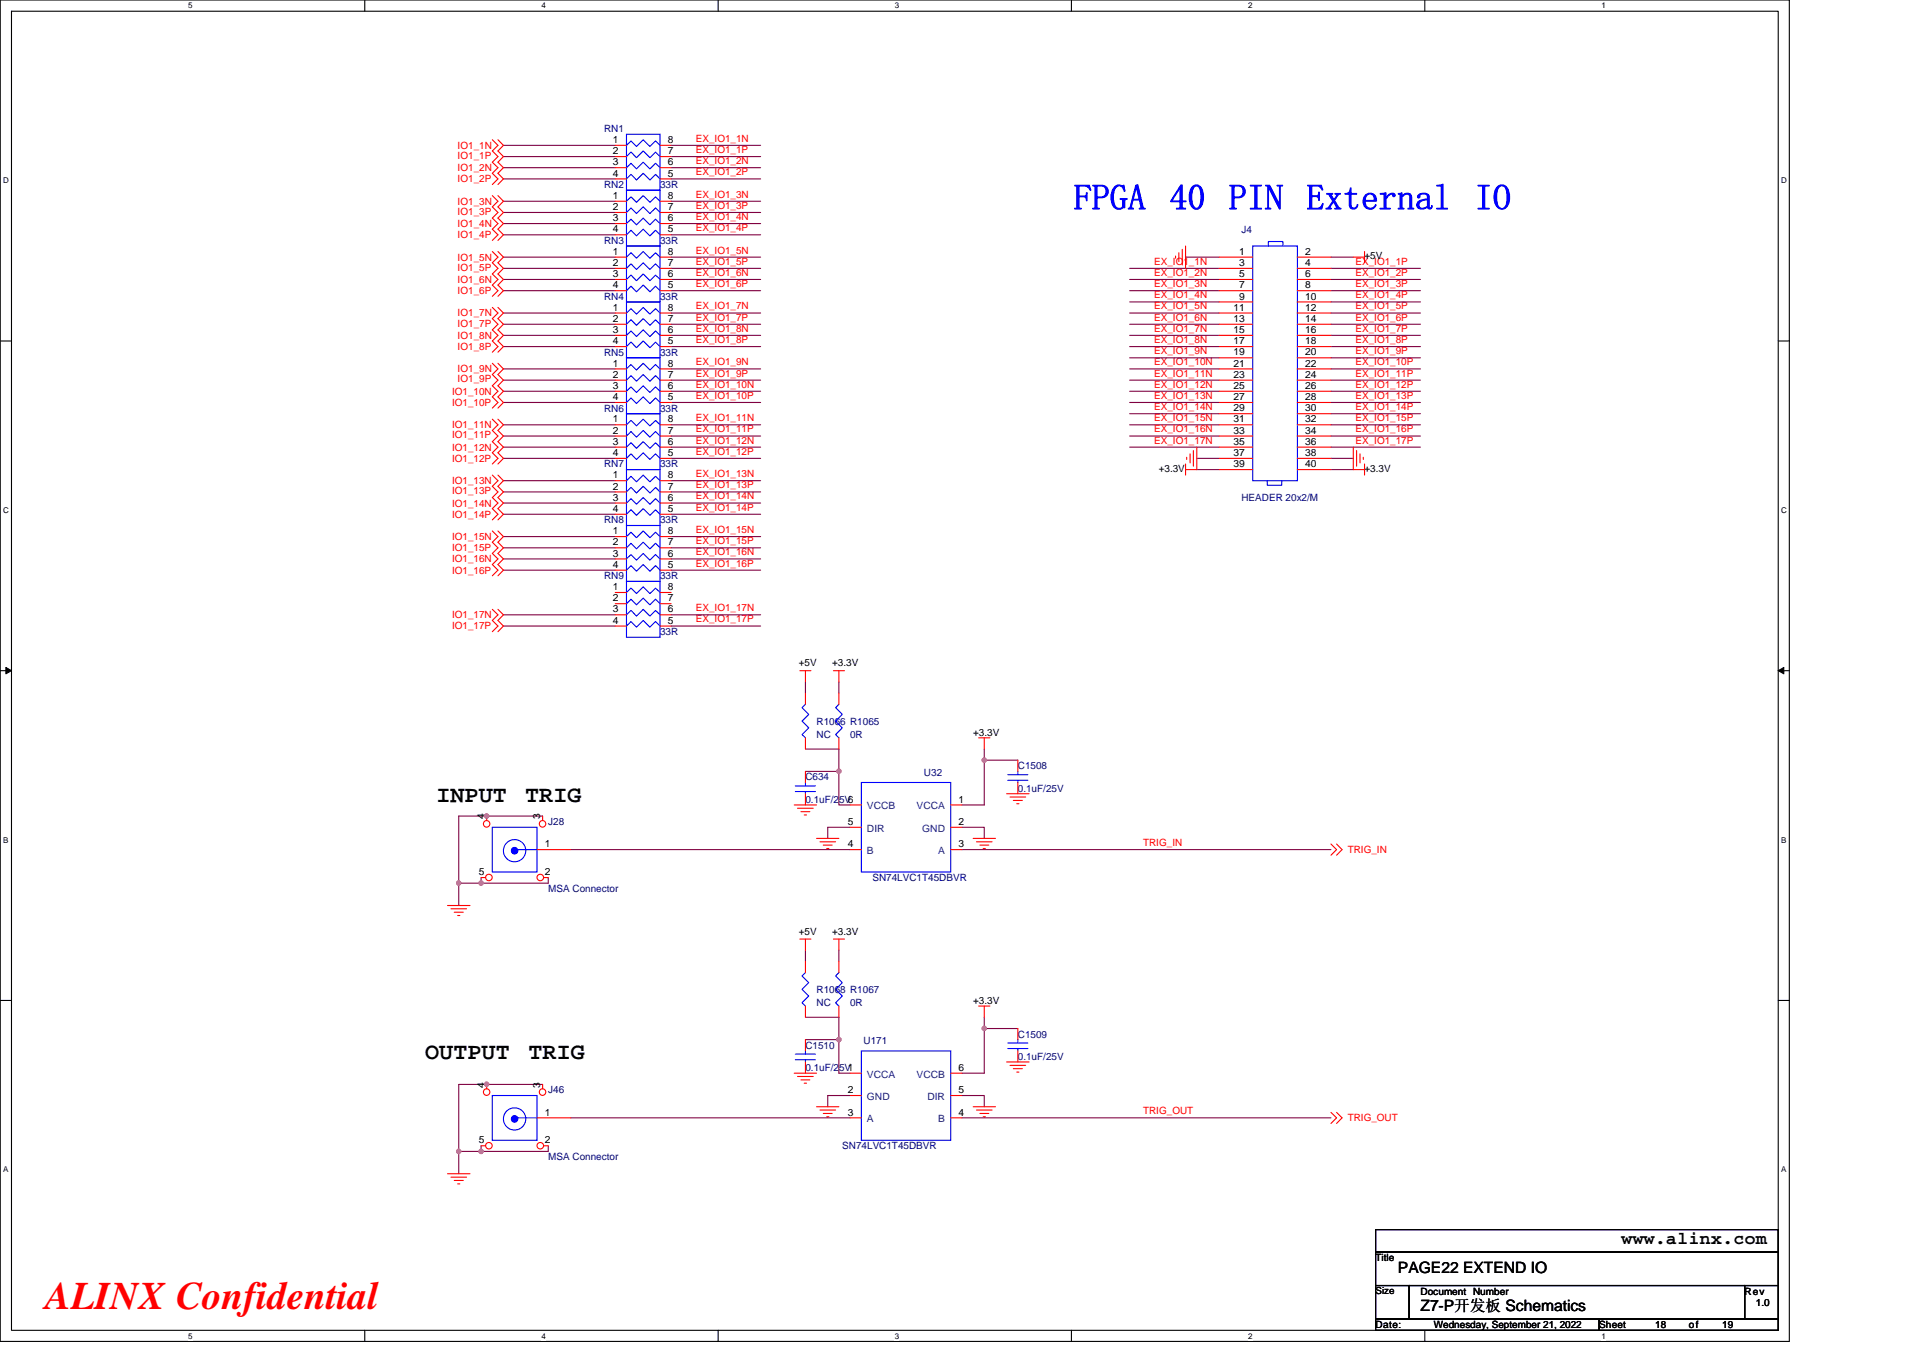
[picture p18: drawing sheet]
<svg xmlns="http://www.w3.org/2000/svg" width="297mm" height="210mm" viewBox="0 0 297 210" stroke-linecap="round" stroke-linejoin="round" font-family="sans-serif">
<defs><g id="words">
<text font-size="6" fill="#f00" x="7" y="202.3">ALINX Confidential</text>
<text font-size="5.5" fill="#00f" x="165.9" y="32.4">FPGA 40 PIN External IO</text>
<g font-size="3.6">
<text x="67.4" y="123.9">INPUT</text>
<text x="81.1" y="123.9">TRIG</text>
<text x="65.7" y="163.7">OUTPUT</text>
<text x="81.6" y="163.7">TRIG</text>
</g>
<text font-size="2.8" x="250.5" y="192.3">www.alinx.com</text>
<g font-size="2.4">
<text x="215.9" y="196.7">PAGE22 EXTEND IO</text>
<text x="219.4" y="202.5">Z7-P开发板 Schematics</text>
</g>
<g font-size="1.5" fill="#f00">
<text x="70.7" y="23">IO1_1N</text>
<text x="107.5" y="23.6">EX_IO1_1P</text>
<text x="107.5" y="21.9">EX_IO1_1N</text>
<text x="70.7" y="26.5">IO1_2N</text>
<text x="70.7" y="28.2">IO1_2P</text>
<text x="70.7" y="24.6">IO1_1P</text>
<text x="107.5" y="27.1">EX_IO1_2P</text>
<text x="107.5" y="25.4">EX_IO1_2N</text>
<text x="70.7" y="35.1">IO1_4N</text>
<text x="70.7" y="31.6">IO1_3N</text>
<text x="70.7" y="33.2">IO1_3P</text>
<text x="107.5" y="35.7">EX_IO1_4P</text>
<text x="107.5" y="34">EX_IO1_4N</text>
<text x="107.5" y="30.5">EX_IO1_3N</text>
<text x="107.5" y="32.3">EX_IO1_3P</text>
<text x="70.7" y="36.8">IO1_4P</text>
<text x="70.7" y="41.8">IO1_5P</text>
<text x="70.7" y="40.3">IO1_5N</text>
<text x="107.5" y="40.9">EX_IO1_5P</text>
<text x="107.5" y="39.2">EX_IO1_5N</text>
<text x="178.3" y="40.9">EX_IO1_1N</text>
<text x="209.4" y="40.9">EX_IO1_1P</text>
<text x="70.7" y="45.4">IO1_6P</text>
<text x="70.7" y="43.7">IO1_6N</text>
<text x="107.5" y="44.4">EX_IO1_6P</text>
<text x="107.5" y="42.6">EX_IO1_6N</text>
<text x="107.5" y="47.8">EX_IO1_7N</text>
<text x="178.3" y="42.6">EX_IO1_2N</text>
<text x="178.3" y="46.1">EX_IO1_4N</text>
<text x="178.3" y="44.4">EX_IO1_3N</text>
<text x="178.3" y="47.8">EX_IO1_5N</text>
<text x="209.4" y="47.8">EX_IO1_5P</text>
<text x="209.4" y="46.1">EX_IO1_4P</text>
<text x="209.4" y="44.4">EX_IO1_3P</text>
<text x="209.4" y="42.6">EX_IO1_2P</text>
<text x="70.7" y="52.4">IO1_8N</text>
<text x="70.7" y="48.9">IO1_7N</text>
<text x="70.7" y="50.5">IO1_7P</text>
<text x="107.5" y="53">EX_IO1_8P</text>
<text x="107.5" y="51.3">EX_IO1_8N</text>
<text x="107.5" y="49.6">EX_IO1_7P</text>
<text x="178.3" y="51.3">EX_IO1_7N</text>
<text x="178.3" y="49.6">EX_IO1_6N</text>
<text x="178.3" y="53">EX_IO1_8N</text>
<text x="209.4" y="53">EX_IO1_8P</text>
<text x="209.4" y="51.3">EX_IO1_7P</text>
<text x="209.4" y="49.6">EX_IO1_6P</text>
<text x="70.7" y="54.1">IO1_8P</text>
<text x="70.7" y="57.5">IO1_9N</text>
<text x="70.7" y="59.1">IO1_9P</text>
<text x="107.5" y="59.9">EX_IO1_10N</text>
<text x="107.5" y="58.2">EX_IO1_9P</text>
<text x="107.5" y="56.5">EX_IO1_9N</text>
<text x="178.3" y="56.5">EX_IO1_10N</text>
<text x="178.3" y="54.7">EX_IO1_9N</text>
<text x="178.3" y="59.9">EX_IO1_12N</text>
<text x="178.3" y="58.2">EX_IO1_11N</text>
<text x="209.4" y="58.2">EX_IO1_11P</text>
<text x="209.4" y="56.5">EX_IO1_10P</text>
<text x="209.4" y="54.7">EX_IO1_9P</text>
<text x="209.4" y="59.9">EX_IO1_12P</text>
<text x="69.8" y="62.7">IO1_10P</text>
<text x="69.8" y="61">IO1_10N</text>
<text x="107.5" y="61.6">EX_IO1_10P</text>
<text x="107.5" y="65.1">EX_IO1_11N</text>
<text x="178.3" y="65.1">EX_IO1_15N</text>
<text x="178.3" y="63.4">EX_IO1_14N</text>
<text x="178.3" y="61.6">EX_IO1_13N</text>
<text x="209.4" y="65.1">EX_IO1_15P</text>
<text x="209.4" y="63.4">EX_IO1_14P</text>
<text x="209.4" y="61.6">EX_IO1_13P</text>
<text x="69.8" y="71.4">IO1_12P</text>
<text x="69.8" y="69.6">IO1_12N</text>
<text x="69.8" y="67.7">IO1_11P</text>
<text x="69.8" y="66.2">IO1_11N</text>
<text x="107.5" y="70.3">EX_IO1_12P</text>
<text x="107.5" y="68.5">EX_IO1_12N</text>
<text x="107.5" y="66.8">EX_IO1_11P</text>
<text x="178.3" y="68.5">EX_IO1_17N</text>
<text x="178.3" y="66.8">EX_IO1_16N</text>
<text x="209.4" y="66.8">EX_IO1_16P</text>
<text x="209.4" y="68.5">EX_IO1_17P</text>
<text x="69.8" y="76.4">IO1_13P</text>
<text x="69.8" y="74.8">IO1_13N</text>
<text x="107.5" y="77.2">EX_IO1_14N</text>
<text x="107.5" y="75.5">EX_IO1_13P</text>
<text x="107.5" y="73.7">EX_IO1_13N</text>
<text x="69.8" y="80">IO1_14P</text>
<text x="69.8" y="78.3">IO1_14N</text>
<text x="69.8" y="83.4">IO1_15N</text>
<text x="107.5" y="78.9">EX_IO1_14P</text>
<text x="107.5" y="82.4">EX_IO1_15N</text>
<text x="69.8" y="88.6">IO1_16P</text>
<text x="69.8" y="86.9">IO1_16N</text>
<text x="69.8" y="85.2">IO1_15P</text>
<text x="107.5" y="87.5">EX_IO1_16P</text>
<text x="107.5" y="85.8">EX_IO1_16N</text>
<text x="107.5" y="84.1">EX_IO1_15P</text>
<text x="69.8" y="95.5">IO1_17N</text>
<text x="107.5" y="94.4">EX_IO1_17N</text>
<text x="69.8" y="97.3">IO1_17P</text>
<text x="107.5" y="96.2">EX_IO1_17P</text>
<text x="176.6" y="130.7">TRIG_IN</text>
<text x="208.2" y="131.8">TRIG_IN</text>
<text x="176.6" y="172.2">TRIG_OUT</text>
<text x="208.2" y="173.3">TRIG_OUT</text>
</g>
<g font-size="1.5" fill="#000080">
<text x="93.3" y="20.4">RN1</text>
<text x="93.3" y="29">RN2</text>
<text x="102" y="29">33R</text>
<text x="191.8" y="35.9">J4</text>
<text x="93.3" y="37.7">RN3</text>
<text x="102" y="37.7">33R</text>
<text x="93.3" y="46.3">RN4</text>
<text x="102" y="46.3">33R</text>
<text x="93.3" y="54.9">RN5</text>
<text x="102" y="54.9">33R</text>
<text x="93.3" y="63.6">RN6</text>
<text x="102" y="63.6">33R</text>
<text x="93.3" y="72.2">RN7</text>
<text x="102" y="72.2">33R</text>
<text x="191.8" y="77.4">HEADER 20x2/M</text>
<text x="93.3" y="80.9">RN8</text>
<text x="102" y="80.9">33R</text>
<text x="93.3" y="89.5">RN9</text>
<text x="102" y="89.5">33R</text>
<text x="102" y="98.1">33R</text>
<text x="126.1" y="112">R1066 R1065</text>
<text x="126.1" y="114">NC</text>
<text x="131.3" y="114">0R</text>
<text x="142.7" y="119.9">U32</text>
<text x="157.2" y="118.9">C1508</text>
<text x="124.4" y="120.6">C634</text>
<text x="124.4" y="124">0.1uF/25V6</text>
<text x="157.2" y="122.3">0.1uF/25V</text>
<text x="84.7" y="127.5">J28</text>
<text x="84.7" y="137.9">MSA Connector</text>
<text x="134.8" y="136.1">SN74LVC1T45DBVR</text>
<text x="126.1" y="153.4">R1068 R1067</text>
<text x="126.1" y="155.5">NC</text>
<text x="131.3" y="155.5">0R</text>
<text x="133.4" y="161.4">U171</text>
<text x="157.2" y="160.3">C1509</text>
<text x="124.4" y="162">C1510</text>
<text x="124.4" y="165.5">0.1uF/25V1</text>
<text x="157.2" y="163.8">0.1uF/25V</text>
<text x="84.7" y="169">J46</text>
<text x="84.7" y="179.3">MSA Connector</text>
<text x="130.1" y="177.6">SN74LVC1T45DBVR</text>
</g>
<g font-size="1.5">
<text x="94.7" y="22.1">1</text>
<text x="94.7" y="23.8">2</text>
<text x="103.2" y="23.8">7</text>
<text x="103.2" y="22.1">8</text>
<text x="94.7" y="25.5">3</text>
<text x="94.7" y="27.3">4</text>
<text x="103.2" y="27.3">5</text>
<text x="103.2" y="25.5">6</text>
<text x="94.7" y="30.7">1</text>
<text x="94.7" y="32.5">2</text>
<text x="94.7" y="34.2">3</text>
<text x="94.7" y="35.9">4</text>
<text x="103.2" y="35.9">5</text>
<text x="103.2" y="34.2">6</text>
<text x="103.2" y="32.5">7</text>
<text x="103.2" y="30.7">8</text>
<text x="94.7" y="39.4">1</text>
<text x="94.7" y="41.1">2</text>
<text x="103.2" y="41.1">7</text>
<text x="103.2" y="39.4">8</text>
<text x="191.4" y="39.4">1</text>
<text x="191.4" y="41.1">3</text>
<text x="201.6" y="39.4">2</text>
<text x="201.6" y="41.1">4</text>
<text x="210.8" y="40.1">+5V</text>
<text x="94.7" y="42.8">3</text>
<text x="94.7" y="44.6">4</text>
<text x="103.2" y="44.6">5</text>
<text x="103.2" y="42.8">6</text>
<text x="191.4" y="42.8">5</text>
<text x="191.4" y="44.6">7</text>
<text x="191.4" y="46.3">9</text>
<text x="201.6" y="42.8">6</text>
<text x="201.6" y="44.6">8</text>
<text x="201.6" y="46.3">10</text>
<text x="94.7" y="48">1</text>
<text x="94.7" y="49.7">2</text>
<text x="94.7" y="51.5">3</text>
<text x="94.7" y="53.2">4</text>
<text x="103.2" y="53.2">5</text>
<text x="103.2" y="51.5">6</text>
<text x="103.2" y="49.7">7</text>
<text x="103.2" y="48">8</text>
<text x="190.5" y="48">11</text>
<text x="190.5" y="49.7">13</text>
<text x="190.5" y="51.5">15</text>
<text x="190.5" y="53.2">17</text>
<text x="201.6" y="48">12</text>
<text x="201.6" y="49.7">14</text>
<text x="201.6" y="51.5">16</text>
<text x="201.6" y="53.2">18</text>
<text x="94.7" y="56.6">1</text>
<text x="94.7" y="58.4">2</text>
<text x="103.2" y="58.4">7</text>
<text x="103.2" y="56.6">8</text>
<text x="190.5" y="54.9">19</text>
<text x="190.5" y="56.6">21</text>
<text x="190.5" y="58.4">23</text>
<text x="201.6" y="54.9">20</text>
<text x="201.6" y="56.6">22</text>
<text x="201.6" y="58.4">24</text>
<text x="94.7" y="60.1">3</text>
<text x="94.7" y="61.8">4</text>
<text x="94.7" y="65.3">1</text>
<text x="103.2" y="61.8">5</text>
<text x="103.2" y="60.1">6</text>
<text x="103.2" y="65.3">8</text>
<text x="190.5" y="60.1">25</text>
<text x="190.5" y="61.8">27</text>
<text x="190.5" y="63.6">29</text>
<text x="190.5" y="65.3">31</text>
<text x="201.6" y="60.1">26</text>
<text x="201.6" y="61.8">28</text>
<text x="201.6" y="63.6">30</text>
<text x="201.6" y="65.3">32</text>
<text x="94.7" y="67">2</text>
<text x="94.7" y="68.7">3</text>
<text x="94.7" y="70.5">4</text>
<text x="103.2" y="70.5">5</text>
<text x="103.2" y="68.7">6</text>
<text x="103.2" y="67">7</text>
<text x="190.5" y="67">33</text>
<text x="190.5" y="68.7">35</text>
<text x="190.5" y="70.5">37</text>
<text x="201.6" y="67">34</text>
<text x="201.6" y="68.7">36</text>
<text x="201.6" y="70.5">38</text>
<text x="94.7" y="73.9">1</text>
<text x="94.7" y="75.6">2</text>
<text x="94.7" y="77.4">3</text>
<text x="103.2" y="77.4">6</text>
<text x="103.2" y="75.6">7</text>
<text x="103.2" y="73.9">8</text>
<text x="179" y="72.9">+3.3V</text>
<text x="190.5" y="72.2">39</text>
<text x="201.6" y="72.2">40</text>
<text x="210.8" y="72.9">+3.3V</text>
<text x="94.7" y="82.5">1</text>
<text x="94.7" y="79.1">4</text>
<text x="103.2" y="82.5">8</text>
<text x="103.2" y="79.1">5</text>
<text x="94.7" y="84.3">2</text>
<text x="94.7" y="86">3</text>
<text x="94.7" y="87.7">4</text>
<text x="103.2" y="87.7">5</text>
<text x="103.2" y="86">6</text>
<text x="103.2" y="84.3">7</text>
<text x="94.7" y="91.2">1</text>
<text x="94.7" y="92.9">2</text>
<text x="94.7" y="94.6">3</text>
<text x="103.2" y="94.6">6</text>
<text x="103.2" y="92.9">7</text>
<text x="103.2" y="91.2">8</text>
<text x="94.7" y="96.4">4</text>
<text x="103.2" y="96.4">5</text>
<text x="123.4" y="103">+5V</text>
<text x="128.5" y="103">+3.3V</text>
<text x="150.3" y="113.7">+3.3V</text>
<text x="148.1" y="124">1</text>
<text x="74.8" y="126.6" transform="rotate(-90 74.8 126.6)">4</text>
<text x="83.5" y="126.6" transform="rotate(-90 83.5 126.6)">3</text>
<text x="84.2" y="130.9">1</text>
<text x="131" y="130.9">4</text>
<text x="131" y="127.5">5</text>
<text x="148.1" y="130.9">3</text>
<text x="148.1" y="127.5">2</text>
<text x="74" y="135.2">5</text>
<text x="84.2" y="135.2">2</text>
<text x="123.4" y="144.4">+5V</text>
<text x="128.5" y="144.4">+3.3V</text>
<text x="150.3" y="155.1">+3.3V</text>
<text x="148.1" y="165.5">6</text>
<text x="74.8" y="168.1" transform="rotate(-90 74.8 168.1)">4</text>
<text x="83.5" y="168.1" transform="rotate(-90 83.5 168.1)">3</text>
<text x="84.2" y="172.4">1</text>
<text x="131" y="168.9">2</text>
<text x="131" y="172.4">3</text>
<text x="148.1" y="172.4">4</text>
<text x="148.1" y="168.9">5</text>
<text x="74" y="176.7">5</text>
<text x="84.2" y="176.7">2</text>
<text x="212.5" y="194.9">Title</text>
<text x="212.5" y="200">Size</text>
<text x="219.4" y="200">Document Number</text>
<text x="269.5" y="200">Rev</text>
<text x="271.2" y="201.8">1.0</text>
<text x="212.5" y="205.2">Date:</text>
<text x="221.5" y="205.2">Wednesday, September 21, 2022</text>
<text x="247" y="205.2">Sheet</text>
<text x="255.7" y="205.2">18</text>
<text x="260.9" y="205.2">of</text>
<text x="266" y="205.2">19</text>
</g>
<g font-size="1.5" fill="#004080">
<text x="133.9" y="125.1">VCCB</text>
<text x="141.6" y="125.1">VCCA</text>
<text x="133.9" y="132">B</text>
<text x="133.9" y="128.5">DIR</text>
<text x="142.5" y="128.5">GND</text>
<text x="144.9" y="132">A</text>
<text x="133.9" y="166.5">VCCA</text>
<text x="141.6" y="166.5">VCCB</text>
<text x="133.9" y="170">GND</text>
<text x="133.9" y="173.4">A</text>
<text x="143.3" y="170">DIR</text>
<text x="144.9" y="173.4">B</text>
</g>
<g font-size="1.2">
<text x="29.1" y="1.3">5</text>
<text x="83.6" y="1.3">4</text>
<text x="138.2" y="1.3">3</text>
<text x="192.8" y="1.3">2</text>
<text x="247.4" y="1.3">1</text>
<text x=".5" y="28.3">D</text>
<text x="275.1" y="28.3">D</text>
<text x=".5" y="79.2">C</text>
<text x="275.1" y="79.2">C</text>
<text x=".5" y="130.2">B</text>
<text x="275.1" y="130.2">B</text>
<text x=".5" y="181.1">A</text>
<text x="275.1" y="181.1">A</text>
<text x="29.1" y="206.8">5</text>
<text x="83.6" y="206.8">4</text>
<text x="138.2" y="206.8">3</text>
<text x="192.8" y="206.8">2</text>
<text x="247.4" y="206.8">1</text>
</g>
</g></defs>
<path d="M0 0h276.4v207.3h-276.4zM1.8 1.7h272.9v203.8h-272.9z" fill="none" stroke="#000" stroke-width=".17"/>
<g fill="#fff">
<path d="M29.1 .2h.6v1.4h-.6z"/>
<path d="M29.1 205.7h.6v1.4h-.6z"/>
</g>
<path d="M56.3 0v1.7M56.3 205.5v1.8" fill="none" stroke="#000" stroke-width=".17"/>
<g fill="#fff">
<path d="M83.6 .2h.7v1.4h-.7z"/>
<path d="M83.6 205.7h.7v1.4h-.7z"/>
</g>
<path d="M110.9 0v1.7M110.9 205.5v1.8" fill="none" stroke="#000" stroke-width=".17"/>
<g fill="#fff">
<path d="M138.2 .2h.7v1.4h-.7z"/>
<path d="M138.2 205.7h.7v1.4h-.7z"/>
</g>
<path d="M165.5 0v1.7M165.5 205.5v1.8" fill="none" stroke="#000" stroke-width=".17"/>
<g fill="#fff">
<path d="M192.8 .2h.6v1.4h-.6z"/>
<path d="M192.8 205.7h.6v1.4h-.6z"/>
</g>
<path d="M220.1 0v1.7M220.1 205.5v1.8" fill="none" stroke="#000" stroke-width=".17"/>
<g fill="#fff">
<path d="M247.4 .2h.6v1.4h-.6z"/>
<path d="M247.4 205.7h.6v1.4h-.6z"/>
<path d="M.5 27.2h.8v1.4h-.8z"/>
<path d="M275.1 27.2h.9v1.4h-.9z"/>
<path d="M.5 78.1h.8v1.4h-.8z"/>
<path d="M275.1 78.1h.9v1.4h-.9z"/>
</g>
<path d="M0 52.7h1.8M274.7 52.7h1.7" fill="none" stroke="#000" stroke-width=".17"/>
<g fill="#fff">
<path d="M.5 129.1h.8v1.4h-.8z"/>
<path d="M275.1 129.1h.8v1.4h-.8z"/>
</g>
<path d="M0 103.6h1.8M274.7 103.6h1.7" fill="none" stroke="#000" stroke-width=".17"/>
<path d="M.9 103.1l.9 .5-.9 .5zM274.7 103.6l.8-.5v1z" fill="#000" stroke="#000" stroke-width=".15"/>
<g fill="#fff">
<path d="M.5 180h.8v1.4h-.8z"/>
<path d="M275.1 180h.8v1.4h-.8z"/>
</g>
<path d="M0 154.6h1.8M274.7 154.6h1.7M212.5 190h62.2v3.5h-62.2zM212.5 193.5h62.2v5.1h-62.2zM212.5 198.6h5.2v5.2h-5.2zM217.7 198.6h51.8v5.2h-51.8zM269.5 198.6h5.2v5.2h-5.2zM212.5 203.8h34.5v1.7h-34.5zM247 203.8h27.7v1.7h-27.7z" fill="none" stroke="#000" stroke-width=".17"/>
<g fill="none" stroke="#800040" stroke-width=".17">
<path d="M77.8 27.6h17.2M77.8 25.9h17.2M77.8 22.5h17.2M77.8 24.2h17.2M77.8 36.3h17.2M77.8 34.5h17.2M77.8 31.1h17.2M77.8 32.8h17.2M77.8 39.7h17.2M103.7 27.6h13.8M103.7 25.9h13.8M103.7 24.2h13.8"/>
<path d="M103.7 22.5h13.8M103.7 36.3h13.8M103.7 34.5h13.8M103.7 31.1h13.8M103.7 32.8h13.8M103.7 39.7h13.8M183.1 39.7h5.2M205.6 39.7h3.4M77.8 44.9h17.2M77.8 43.2h17.2M77.8 41.5h17.2M77.8 51.8h17.2"/>
<path d="M77.8 53.6h17.2M77.8 48.4h17.2M77.8 50.1h17.2M77.8 57h17.2M77.8 58.7h17.2M103.7 44.9h13.8M103.7 43.2h13.8M103.7 41.5h13.8M103.7 53.6h13.8M103.7 51.8h13.8M103.7 48.4h13.8M103.7 50.1h13.8"/>
<path d="M103.7 58.7h13.8M103.7 57h13.8M174.5 43.2h13.8M174.5 41.5h13.8M174.5 46.7h13.8M174.5 44.9h13.8M174.5 51.8h13.8M174.5 50.1h13.8M174.5 48.4h13.8M174.5 57h13.8M174.5 55.3h13.8M174.5 53.6h13.8"/>
<path d="M174.5 58.7h13.8M205.6 48.4h13.8M205.6 46.7h13.8M205.6 44.9h13.8M205.6 43.2h13.8M205.6 41.5h13.8M205.6 58.7h13.8M205.6 57h13.8M205.6 55.3h13.8M205.6 53.6h13.8M205.6 51.8h13.8M205.6 50.1h13.8"/>
<path d="M77.8 76h17.2M77.8 74.3h17.2M77.8 62.2h17.2M77.8 60.5h17.2M77.8 70.8h17.2M77.8 69.1h17.2M77.8 67.4h17.2M77.8 65.6h17.2M77.8 79.5h17.2M77.8 77.7h17.2M103.7 62.2h13.8M103.7 60.5h13.8"/>
<path d="M103.7 70.8h13.8M103.7 69.1h13.8M103.7 67.4h13.8M103.7 65.6h13.8M103.7 79.5h13.8M103.7 77.7h13.8M103.7 76h13.8M103.7 74.3h13.8M174.5 60.5h13.8M174.5 65.6h13.8M174.5 63.9h13.8M174.5 62.2h13.8"/>
<path d="M174.5 67.4h13.8M174.5 69.1h13.8M184.9 70.8h3.4M184.9 72.6h3.4M205.6 72.6h3.4M205.6 67.4h13.8M205.6 65.6h13.8M205.6 63.9h13.8M205.6 62.2h13.8M205.6 60.5h13.8M205.6 69.1h13.8M205.6 70.8h3.4"/>
<path d="M77.8 88.1h17.2M77.8 86.4h17.2M77.8 84.6h17.2M77.8 82.9h17.2M77.8 95h17.2M77.8 96.7h17.2M103.7 88.1h13.8M103.7 86.4h13.8M103.7 84.6h13.8M103.7 82.9h13.8M103.7 96.7h13.8M103.7 95h13.8"/>
<path d="M124.4 115.7h5.2v3.5M124.4 105.4v1.7M124.4 119.2h5.2M129.6 105.4v1.7M129.6 119.2v5.2h1.7M152 117.5v6.9h-3.4M152 115.7v1.8h5.2M70.9 136.5h3.4M70.9 136.5v3.4M74.3 135.6v.9M83.8 126.1h-12.9v10.4M84.7 135.6v.9h-10.4"/>
<path d="M88.1 131.3h43.2M131.3 127.8h-3.4v1.7M148.6 131.3h57M148.6 127.8h3.4v1.7M124.4 146.8v1.7M124.4 157.2h5.2v3.4M129.6 146.8v1.7M152 158.9v6.9h-3.4M152 157.2v1.7h5.2M70.9 177.9h3.4M70.9 177.9v3.5M74.3 177v.9"/>
<path d="M83.8 167.6h-12.9v10.3M84.7 177v.9h-10.4M88.1 172.7h43.2M124.4 160.6h5.2M129.6 160.6v5.2h1.7M131.3 169.3h-3.4v1.7M148.6 172.7h57M148.6 169.3h3.4v1.7"/>
</g>
<g fill="#f0f" stroke="#f0f" stroke-width=".17">
<circle cx="152" cy="117.5" r=".34"/>
<circle cx="129.6" cy="119.2" r=".34"/>
<circle cx="75.2" cy="126.1" r=".34"/>
<circle cx="70.8" cy="136.4" r=".34"/>
<circle cx="74.3" cy="136.4" r=".34"/>
<circle cx="152" cy="158.9" r=".34"/>
<circle cx="75.2" cy="167.5" r=".34"/>
<circle cx="74.3" cy="177.9" r=".34"/>
<circle cx="70.8" cy="177.9" r=".34"/>
<circle cx="129.6" cy="160.6" r=".34"/>
</g>
<g fill="none" stroke="#f00" stroke-width=".17">
<path d="M76 21.6l.9 .9-.9 .8 .9 .9-.9 .9 .9 .8-.9 .9 .9 .8-.9 .9M76 30.2l.9 .9-.9 .9 .9 .8-.9 .9 .9 .8-.9 .9 .9 .9-.9 .8M76 38.9l.9 .8-.9 .9 .9 .9-.9 .8 .9 .9-.9 .8 .9 .9-.9 .9M76.9 21.6l.9 .9-.9 .8 .9 .9-.9 .9 .9 .8-.9 .9 .9 .8-.9 .9M76.9 30.2l.9 .9-.9 .9 .9 .8-.9 .9 .9 .8-.9 .9 .9 .9-.9 .8M76.9 38.9l.9 .8-.9 .9 .9 .9-.9 .8 .9 .9-.9 .8 .9 .9-.9 .9M95 31.1h1.8M95 32.8h1.8M95 34.5h1.8M95 36.3h1.8M102 36.3h1.7M102 34.5h1.7"/>
<path d="M102 32.8h1.7M102 31.1h1.7M181.6 39.6v.3M182.1 39.1v1.3M182.6 38.5v2.4M183.1 38v3.5M188.3 39.7h5.2M200.4 39.7h5.2M209 39.7h1.8M210.8 38.9v1.7M76 47.5l.9 .9-.9 .8 .9 .9-.9 .9 .9 .8-.9 .9 .9 .9-.9 .8M76 56.1l.9 .9-.9 .9 .9 .8-.9 .9 .9 .9-.9 .8 .9 .9-.9 .9"/>
<path d="M76.9 47.5l.9 .9-.9 .8 .9 .9-.9 .9 .9 .8-.9 .9 .9 .9-.9 .8M76.9 56.1l.9 .9-.9 .9 .9 .8-.9 .9 .9 .9-.9 .8 .9 .9-.9 .9M188.3 41.5h5.2M188.3 43.2h5.2M188.3 44.9h5.2M188.3 46.7h5.2M188.3 48.4h5.2M188.3 50.1h5.2M188.3 51.8h5.2M188.3 53.6h5.2M188.3 55.3h5.2M188.3 57h5.2"/>
<path d="M188.3 58.7h5.2M200.4 41.5h5.2M200.4 43.2h5.2M200.4 44.9h5.2M200.4 46.7h5.2M200.4 48.4h5.2M200.4 50.1h5.2M200.4 51.8h5.2M200.4 53.6h5.2M200.4 55.3h5.2M200.4 57h5.2M200.4 58.7h5.2"/>
<path d="M76 73.4l.9 .9-.9 .8 .9 .9-.9 .9 .9 .8-.9 .9 .9 .9-.9 .8M76 64.8l.9 .8-.9 .9 .9 .9-.9 .8 .9 .9-.9 .9 .9 .8-.9 .9M76.9 73.4l.9 .9-.9 .8 .9 .9-.9 .9 .9 .8-.9 .9 .9 .9-.9 .8M76.9 64.8l.9 .8-.9 .9 .9 .9-.9 .8 .9 .9-.9 .9 .9 .8-.9 .9M183.1 71.7v1.7M183.3 70.7v.3M183.8 70.1v1.4M184.3 69.6v2.4M184.9 69.1v3.5h-1.8M188.3 60.5h5.2M188.3 62.2h5.2M188.3 63.9h5.2"/>
<path d="M188.3 65.6h5.2M188.3 67.4h5.2M188.3 69.1h5.2M188.3 70.8h5.2M188.3 72.6h5.2M200.4 60.5h5.2M200.4 62.2h5.2M200.4 63.9h5.2M200.4 65.6h5.2M200.4 67.4h5.2M200.4 69.1h5.2M200.4 70.8h5.2"/>
<path d="M200.4 72.6h5.2M209 69.1v3.5h1.8M209.5 69.6v2.4M210.1 70.1v1.4M210.6 70.7v.3M210.8 71.7v1.7M76 82l.9 .9-.9 .9 .9 .8-.9 .9 .9 .9-.9 .8 .9 .9-.9 .9M76 94.1l.9 .9-.9 .9 .9 .8-.9 .9M76.9 82l.9 .9-.9 .9 .9 .8-.9 .9 .9 .9-.9 .8 .9 .9-.9 .9M76.9 94.1l.9 .9-.9 .9 .9 .8-.9 .9M123.5 103.6h1.8M124.4 103.6v1.8"/>
<path d="M128.7 103.6h1.7M129.6 103.6v1.8M151.2 114h1.7M152 114v1.7M157.2 117.5v1.7M69.1 139.9h3.5M122.7 124.4h3.4M123.2 124.9h2.4M123.7 125.4h1.4M124.2 125.9h.4M126.1 129.5h3.5M126.7 130.1h2.4"/>
<path d="M127.2 130.6h1.3M127.7 131.1h.3M150.3 129.5h3.5M150.8 130.1h2.4M151.4 130.6h1.3M151.9 131.1h.3M155.5 122.6h3.5M156 123.1h2.4M156.5 123.7h1.4M157.1 124.2h.3M157.2 120.9v1.7M205.6 130.4l.9 .9-.9 .8"/>
<path d="M206.5 130.4l.8 .9-.8 .8M69.7 140.4h2.4M70.2 140.9h1.4M70.7 141.5h.3M123.5 145.1h1.8M124.4 145.1v1.7M128.7 145.1h1.7M129.6 145.1v1.7M129.6 148.5v1.8M129.6 155.4v1.8M151.2 155.4h1.7M152 155.4v1.8"/>
<path d="M157.2 158.9v1.7M82.9 172.7h5.2M122.7 165.8h3.4M123.2 166.3h2.4M123.7 166.9h1.4M124.2 167.4h.4M124.4 164.1v1.7M124.4 160.6v1.8M126.1 171h3.5M126.7 171.5h2.4M127.2 172h1.3M127.7 172.6h.3"/>
<path d="M131.3 165.8h1.8M131.3 169.3h1.8M131.3 172.7h1.8M146.9 172.7h1.7M146.9 169.3h1.7M146.9 165.8h1.7M150.3 171h3.5M150.8 171.5h2.4M151.4 172h1.3M151.9 172.6h.3M155.5 164.1h3.5M156 164.6h2.4"/>
<path d="M156.5 165.1h1.4M157.1 165.7h.3M157.2 162.4v1.7M205.6 171.9l.9 .8-.9 .9M206.5 171.9l.8 .8-.8 .9M69.1 181.4h3.5M69.7 181.9h2.4M70.2 182.4h1.4M70.7 182.9h.3"/>
</g>
<g fill="none" stroke="#00f" stroke-width=".17">
<path d="M96.8 29.4h5.2v8.6h-5.2zM96.8 31.1l.7-.7 .8 .9 1.1-1.1 1 1.1 .9-.9 .7 .7M96.8 32.8l.7-.7 .8 .9 1.1-1 1 1 .9-.9 .7 .7M96.8 34.5l.7-.6 .8 .8 1.1-1 1 1 .9-.8 .7 .6M96.8 36.3l.7-.7 .8 .8 1.1-1 1 1 .9-.8 .7 .7M193.5 38h6.9v36.3h-6.9zM195.9 38v-.7h2.3v.7M195.7 74.3v.7h2.3v-.7M155.7 119.7h3.1M157.2 119.2v.5M155.7 120.6h3.1M157.2 120.6v.3"/>
<path d="M129.6 150.3l-.5 .5 1 1-1 1.1 1 1-1 1 .5 .5M76 169.3h6.9v6.9h-6.9zM80 172.7h2.9M122.8 162.9h3.2M122.8 163.7h3.2M124.4 163.7v.4M124.4 162.4v.5M133.1 162.4h13.8v13.8h-13.8zM155.7 161.2h3.1M155.7 162h3.1M157.2 162v.4M157.2 160.6v.6"/>
<circle cx="79.5" cy="172.9" r="1.72"/>
</g>
<circle cx="79.5" cy="172.9" r=".51" fill="#00f" stroke="#00f" stroke-width=".17"/>
<circle cx="83.5" cy="177" r=".51" fill="#fff" stroke="#f00" stroke-width=".17"/>
<path d="M84 177h.7" fill="none" stroke="#f00" stroke-width=".17"/>
<circle cx="83.8" cy="168.7" r=".51" fill="#fff" stroke="#f00" stroke-width=".17"/>
<path d="M83.8 167.6v.6" fill="none" stroke="#f00" stroke-width=".17"/>
<circle cx="75.2" cy="168.7" r=".51" fill="#fff" stroke="#f00" stroke-width=".17"/>
<path d="M75.2 167.6v.6" fill="none" stroke="#f00" stroke-width=".17"/>
<circle cx="75.5" cy="177" r=".51" fill="#fff" stroke="#f00" stroke-width=".17"/>
<g fill="none" stroke="#f00" stroke-width=".17">
<path d="M95 39.7h1.8M95 22.5h1.8M95 24.2h1.8M95 25.9h1.8M95 27.6h1.8M102 39.7h1.7M102 27.6h1.7M102 25.9h1.7M102 24.2h1.7M102 22.5h1.7M95 48.4h1.8M95 50.1h1.8"/>
<path d="M95 51.8h1.8M95 53.6h1.8M95 41.5h1.8M95 43.2h1.8M95 44.9h1.8M95 57h1.8M95 58.7h1.8M102 53.6h1.7M102 51.8h1.7M102 50.1h1.7M102 48.4h1.7M102 44.9h1.7"/>
<path d="M102 43.2h1.7M102 41.5h1.7M102 58.7h1.7M102 57h1.7M95 74.3h1.8M95 76h1.8M95 77.7h1.8M95 79.5h1.8M95 60.5h1.8M95 62.2h1.8M102 79.5h1.7M102 77.7h1.7"/>
<path d="M102 76h1.7M102 74.3h1.7M102 62.2h1.7M102 60.5h1.7M95 82.9h1.8M95 84.6h1.8M95 86.4h1.8M95 88.1h1.8M95 91.5h1.8M95 93.3h1.8M95 95h1.8M95 96.7h1.8"/>
<path d="M102 88.1h1.7M102 86.4h1.7M102 84.6h1.7M102 82.9h1.7M102 96.7h1.7M102 95h1.7M102 93.3h1.7M102 91.5h1.7M124.4 107.1v1.7M124.4 114v1.7M124.4 119.2v1.7M129.6 107.1v1.7"/>
<path d="M129.6 114v1.7M82.9 131.3h5.2M124.4 122.6v1.8M131.3 131.3h1.8M131.3 127.8h1.8M131.3 124.4h1.8M146.9 124.4h1.7M146.9 127.8h1.7M146.9 131.3h1.7M124.4 148.5v1.8M124.4 155.4v1.8M74.3 177h.7"/>
</g>
<g fill="none" stroke="#00f" stroke-width=".17">
<path d="M96.8 38h5.2v8.7h-5.2zM96.8 20.7h5.2v8.7h-5.2zM96.8 39.7l.7-.6 .8 .8 1.1-1 1 1 .9-.8 .7 .6M96.8 22.5l.7-.7 .8 .8 1.1-1 1 1 .9-.8 .7 .7M96.8 24.2l.7-.7 .8 .9 1.1-1.1 1 1.1 .9-.9 .7 .7M96.8 25.9l.7-.7 .8 .9 1.1-1 1 1 .9-.9 .7 .7M96.8 27.6l.7-.7 .8 .9 1.1-1 1 1 .9-.9 .7 .7M96.8 46.7h5.2v8.6h-5.2zM96.8 55.3h5.2v8.6h-5.2zM96.8 48.4l.7-.7 .8 .8 1.1-1 1 1 .9-.8 .7 .7M96.8 50.1l.7-.7 .8 .9 1.1-1.1 1 1.1 .9-.9 .7 .7M96.8 51.8l.7-.7 .8 .9 1.1-1 1 1 .9-.9 .7 .7"/>
<path d="M96.8 53.6l.7-.7 .8 .8 1.1-1 1 1 .9-.8 .7 .7M96.8 41.5l.7-.7 .8 .8 1.1-1 1 1 .9-.8 .7 .7M96.8 43.2l.7-.7 .8 .9 1.1-1.1 1 1.1 .9-.9 .7 .7M96.8 44.9l.7-.7 .8 .9 1.1-1.1 1 1.1 .9-.9 .7 .7M96.8 57l.7-.7 .8 .9 1.1-1.1 1 1.1 .9-.9 .7 .7M96.8 58.7l.7-.7 .8 .9 1.1-1 1 1 .9-.9 .7 .7M96.8 72.6h5.2v8.6h-5.2zM96.8 74.3l.7-.7 .8 .8 1.1-1 1 1 .9-.8 .7 .7M96.8 76l.7-.7 .8 .9 1.1-1.1 1 1.1 .9-.9 .7 .7M96.8 77.7l.7-.7 .8 .9 1.1-1 1 1 .9-.9 .7 .7M96.8 79.5l.7-.7 .8 .8 1.1-1 1 1 .9-.8 .7 .7M96.8 60.5l.7-.7 .8 .8 1.1-1 1 1 .9-.8 .7 .7"/>
<path d="M96.8 62.2l.7-.7 .8 .9 1.1-1.1 1 1.1 .9-.9 .7 .7M96.8 81.2h5.2v8.6h-5.2zM96.8 89.8h5.2v8.7h-5.2zM96.8 82.9l.7-.7 .8 .9 1.1-1.1 1 1.1 .9-.9 .7 .7M96.8 84.6l.7-.7 .8 .9 1.1-1 1 1 .9-.9 .7 .7M96.8 86.4l.7-.7 .8 .9 1.1-1.1 1 1.1 .9-.9 .7 .7M96.8 88.1l.7-.7 .8 .9 1.1-1.1 1 1.1 .9-.9 .7 .7M96.8 91.5l.7-.6 .8 .8 1.1-1 1 1 .9-.8 .7 .6M96.8 93.3l.7-.7 .8 .9 1.1-1.1 1 1.1 .9-.9 .7 .7M96.8 95l.7-.7 .8 .9 1.1-1.1 1 1.1 .9-.9 .7 .7M96.8 96.7l.7-.7 .8 .9 1.1-1 1 1 .9-.9 .7 .7M124.4 108.8l-.5 .5 1 1.1-1 1 1 1.1-1 1 .5 .5"/>
<path d="M129.6 108.8l-.5 .5 1 1.1-1 1 1 1.1-1 1 .5 .5M76 127.8h6.9v6.9h-6.9zM80 131.3h2.9M122.8 121.4h3.2M122.8 122.3h3.2M124.4 122.3v.3M124.4 120.9v.5M133.1 120.9h13.8v13.8h-13.8zM124.4 150.3l-.5 .5 1 1-1 1.1 1 1-1 1 .5 .5"/>
<circle cx="79.5" cy="131.4" r="1.72"/>
</g>
<circle cx="79.5" cy="131.4" r=".51" fill="#00f" stroke="#00f" stroke-width=".17"/>
<circle cx="83.5" cy="135.6" r=".51" fill="#fff" stroke="#f00" stroke-width=".17"/>
<path d="M84 135.6h.7" fill="none" stroke="#f00" stroke-width=".17"/>
<circle cx="83.8" cy="127.3" r=".51" fill="#fff" stroke="#f00" stroke-width=".17"/>
<path d="M83.8 126.1v.7" fill="none" stroke="#f00" stroke-width=".17"/>
<circle cx="75.2" cy="127.3" r=".51" fill="#fff" stroke="#f00" stroke-width=".17"/>
<path d="M75.2 126.1v.7" fill="none" stroke="#f00" stroke-width=".17"/>
<circle cx="75.5" cy="135.6" r=".51" fill="#fff" stroke="#f00" stroke-width=".17"/>
<path d="M95 65.6h1.8M95 67.4h1.8M95 69.1h1.8M95 70.8h1.8M102 70.8h1.7M102 69.1h1.7M102 67.4h1.7M102 65.6h1.7M74.3 135.6h.7" fill="none" stroke="#f00" stroke-width=".17"/>
<path d="M96.8 63.9h5.2v8.7h-5.2zM96.8 65.6l.7-.6 .8 .8 1.1-1 1 1 .9-.8 .7 .6M96.8 67.4l.7-.7 .8 .8 1.1-1 1 1 .9-.8 .7 .7M96.8 69.1l.7-.7 .8 .9 1.1-1.1 1 1.1 .9-.9 .7 .7M96.8 70.8l.7-.7 .8 .9 1.1-1 1 1 .9-.9 .7 .7" fill="none" stroke="#00f" stroke-width=".17"/>
<g fill="#f0f" stroke="#f0f" stroke-width=".17">
<circle cx="152" cy="117.5" r=".34"/>
<circle cx="129.6" cy="119.2" r=".34"/>
<circle cx="75.2" cy="126.1" r=".34"/>
<circle cx="70.8" cy="136.4" r=".34"/>
<circle cx="74.3" cy="136.4" r=".34"/>
<circle cx="152" cy="158.9" r=".34"/>
<circle cx="75.2" cy="167.5" r=".34"/>
<circle cx="74.3" cy="177.9" r=".34"/>
<circle cx="70.8" cy="177.9" r=".34"/>
<circle cx="129.6" cy="160.6" r=".34"/>
</g>
<use href="#words"/>
</svg>
